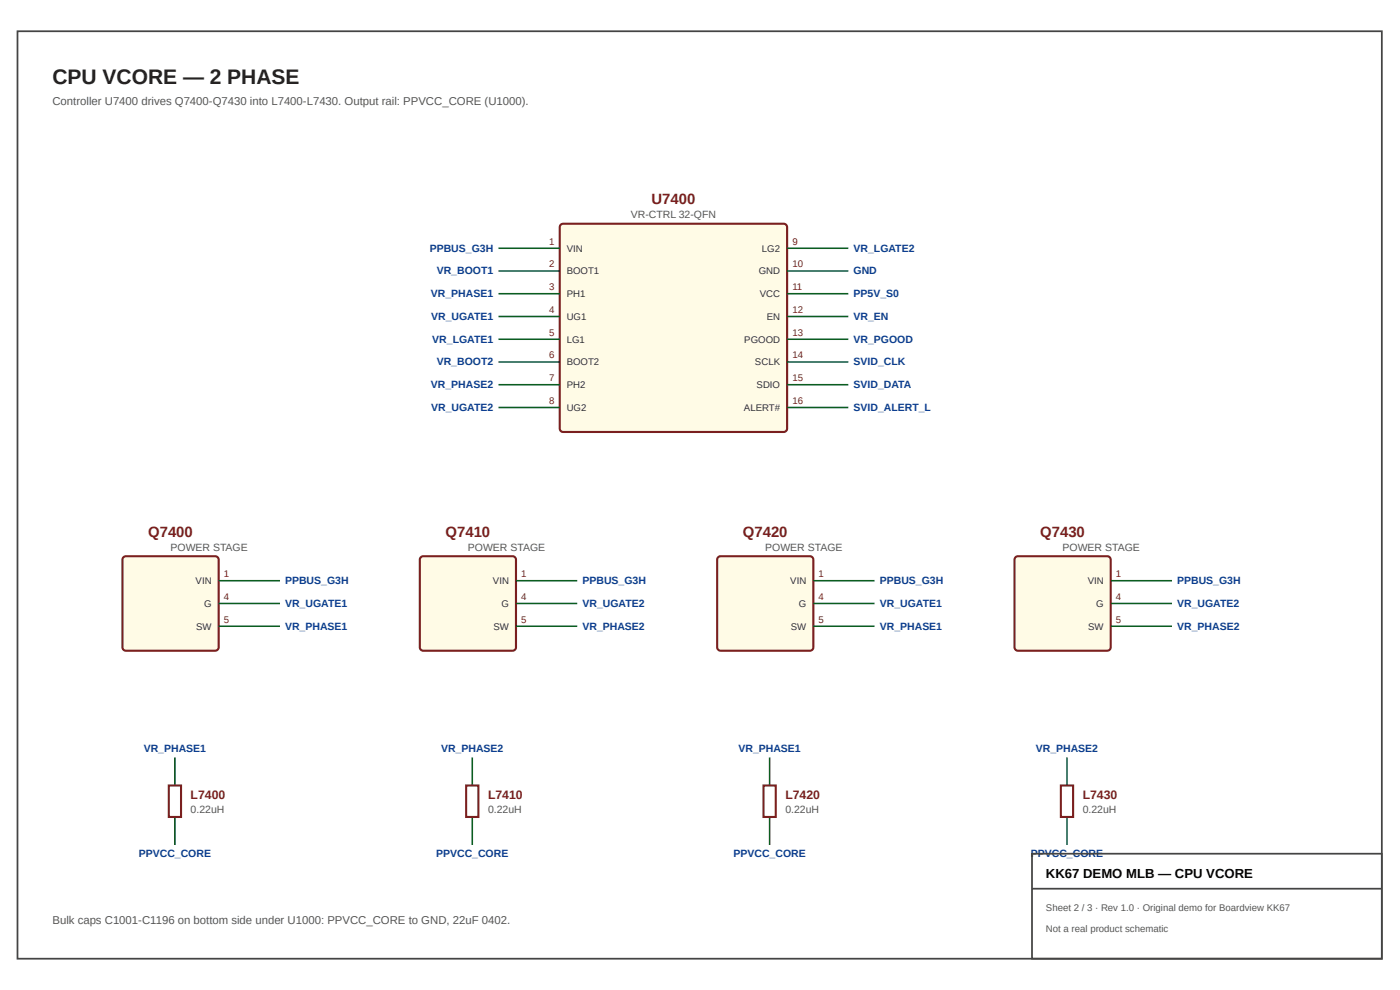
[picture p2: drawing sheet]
<svg xmlns="http://www.w3.org/2000/svg" width="420mm" height="297mm" viewBox="0 0 420 297" stroke-linecap="round" stroke-linejoin="round" font-family="sans-serif">
<defs><g id="words">
<text font-size="6.3" fill="#222" x="15.7" y="25.1">CPU VCORE — 2 PHASE</text>
<g font-size="4.5" fill="#7a1f1f">
<text x="195.5" y="61.3">U7400</text>
<text x="44.5" y="161.1">Q7400</text>
<text x="133.7" y="161.1">Q7410</text>
<text x="223" y="161.1">Q7420</text>
<text x="312.2" y="161.1">Q7430</text>
</g>
<text font-size="3.9" x="313.9" y="263.5">KK67 DEMO MLB — CPU VCORE</text>
<g font-size="3.7" fill="#7a1f1f">
<text x="57.2" y="239.8">L7400</text>
<text x="146.5" y="239.8">L7410</text>
<text x="235.7" y="239.8">L7420</text>
<text x="325" y="239.8">L7430</text>
</g>
<g font-size="3.4" fill="#555">
<text x="15.7" y="31.4">Controller U7400 drives Q7400-Q7430 into L7400-L7430. Output rail: PPVCC_CORE (U1000).</text>
<text x="15.7" y="277.1">Bulk caps C1001-C1196 on bottom side under U1000: PPVCC_CORE to GND, 22uF 0402.</text>
</g>
<g font-size="3.1" fill="#555">
<text x="189.3" y="65.5">VR-CTRL 32-QFN</text>
<text x="51.2" y="165.3">POWER STAGE</text>
<text x="140.4" y="165.3">POWER STAGE</text>
<text x="229.7" y="165.3">POWER STAGE</text>
<text x="318.9" y="165.3">POWER STAGE</text>
<text x="57.2" y="243.8">0.22uH</text>
<text x="146.5" y="243.8">0.22uH</text>
<text x="235.7" y="243.8">0.22uH</text>
<text x="325" y="243.8">0.22uH</text>
</g>
<g font-size="3.1" fill="#0b3d91">
<text x="129" y="75.5">PPBUS_G3H</text>
<text x="256.2" y="75.5">VR_LGATE2</text>
<text x="131.1" y="82.3">VR_BOOT1</text>
<text x="256.2" y="82.3">GND</text>
<text x="129.3" y="89.2">VR_PHASE1</text>
<text x="256.2" y="89.2">PP5V_S0</text>
<text x="129.4" y="96">VR_UGATE1</text>
<text x="256.2" y="96">VR_EN</text>
<text x="129.7" y="102.8">VR_LGATE1</text>
<text x="256.2" y="102.8">VR_PGOOD</text>
<text x="131.1" y="109.6">VR_BOOT2</text>
<text x="256.2" y="109.6">SVID_CLK</text>
<text x="129.3" y="116.5">VR_PHASE2</text>
<text x="256.2" y="116.5">SVID_DATA</text>
<text x="129.4" y="123.3">VR_UGATE2</text>
<text x="256.2" y="123.3">SVID_ALERT_L</text>
<text x="85.6" y="175.3">PPBUS_G3H</text>
<text x="174.8" y="175.3">PPBUS_G3H</text>
<text x="264.1" y="175.3">PPBUS_G3H</text>
<text x="353.3" y="175.3">PPBUS_G3H</text>
<text x="85.6" y="182.1">VR_UGATE1</text>
<text x="174.8" y="182.1">VR_UGATE2</text>
<text x="264.1" y="182.1">VR_UGATE1</text>
<text x="353.3" y="182.1">VR_UGATE2</text>
<text x="85.6" y="188.9">VR_PHASE1</text>
<text x="174.8" y="188.9">VR_PHASE2</text>
<text x="264.1" y="188.9">VR_PHASE1</text>
<text x="353.3" y="188.9">VR_PHASE2</text>
<text x="43.1" y="225.7">VR_PHASE1</text>
<text x="132.4" y="225.7">VR_PHASE2</text>
<text x="221.6" y="225.7">VR_PHASE1</text>
<text x="310.9" y="225.7">VR_PHASE2</text>
<text x="41.7" y="257.2">PPVCC_CORE</text>
<text x="130.9" y="257.2">PPVCC_CORE</text>
<text x="220.2" y="257.2">PPVCC_CORE</text>
<text x="309.4" y="257.2">PPVCC_CORE</text>
</g>
<g font-size="2.9" fill="#7a1f1f">
<text x="164.8" y="73.4">1</text>
<text x="237.8" y="73.4">9</text>
<text x="164.8" y="80.2">2</text>
<text x="237.8" y="80.2">10</text>
<text x="164.8" y="87.1">3</text>
<text x="237.8" y="87.1">11</text>
<text x="164.8" y="93.9">4</text>
<text x="237.8" y="93.9">12</text>
<text x="164.8" y="100.7">5</text>
<text x="237.8" y="100.7">13</text>
<text x="164.8" y="107.5">6</text>
<text x="237.8" y="107.5">14</text>
<text x="164.8" y="114.4">7</text>
<text x="237.8" y="114.4">15</text>
<text x="164.8" y="121.2">8</text>
<text x="237.8" y="121.2">16</text>
<text x="67.2" y="173.2">1</text>
<text x="156.4" y="173.2">1</text>
<text x="245.7" y="173.2">1</text>
<text x="334.9" y="173.2">1</text>
<text x="67.2" y="180">4</text>
<text x="156.4" y="180">4</text>
<text x="245.7" y="180">4</text>
<text x="334.9" y="180">4</text>
<text x="67.2" y="186.8">5</text>
<text x="156.4" y="186.8">5</text>
<text x="245.7" y="186.8">5</text>
<text x="334.9" y="186.8">5</text>
</g>
<g font-size="2.9" fill="#333">
<text x="170.1" y="75.5">VIN</text>
<text x="228.7" y="75.5">LG2</text>
<text x="170.1" y="82.3">BOOT1</text>
<text x="227.7" y="82.3">GND</text>
<text x="170.1" y="89.2">PH1</text>
<text x="228.1" y="89.2">VCC</text>
<text x="170.1" y="96">UG1</text>
<text x="230.1" y="96">EN</text>
<text x="170.1" y="102.8">LG1</text>
<text x="223.4" y="102.8">PGOOD</text>
<text x="170.1" y="109.6">BOOT2</text>
<text x="226.6" y="109.6">SCLK</text>
<text x="170.1" y="116.5">PH2</text>
<text x="227.1" y="116.5">SDIO</text>
<text x="170.1" y="123.3">UG2</text>
<text x="223.3" y="123.3">ALERT#</text>
<text x="58.7" y="175.3">VIN</text>
<text x="148" y="175.3">VIN</text>
<text x="237.2" y="175.3">VIN</text>
<text x="326.5" y="175.3">VIN</text>
<text x="61.3" y="182.1">G</text>
<text x="150.5" y="182.1">G</text>
<text x="239.8" y="182.1">G</text>
<text x="329" y="182.1">G</text>
<text x="58.9" y="188.9">SW</text>
<text x="148.1" y="188.9">SW</text>
<text x="237.4" y="188.9">SW</text>
<text x="326.6" y="188.9">SW</text>
</g>
<g font-size="2.9" fill="#555">
<text x="313.9" y="273.4">Sheet 2 / 3 · Rev 1.0 · Original demo for Boardview KK67</text>
<text x="313.9" y="279.7">Not a real product schematic</text>
</g>
</g></defs>
<path d="M5.2 9.4h409.5v278.2h-409.5z" fill="none" stroke="#444" stroke-width=".52"/>
<path d="M168.3 67.4l.7-.3h66.2a1.05 1.05 0 0 1 1 1.1v60.3a1.05 1.05 0 0 1-1 1.1h-66.2a1.05 1.05 0 0 1-1-1.1v-60.3z" fill="#fffbe6"/>
<path d="M168.3 67.4l.7-.3h66.2a1.05 1.05 0 0 1 1 1.1v60.3a1.05 1.05 0 0 1-1 1.1h-66.2a1.05 1.05 0 0 1-1-1.1v-60.3z" fill="none" stroke="#7a1f1f" stroke-width=".63" stroke-linecap="butt"/>
<g fill="none" stroke="#0b5d1e" stroke-width=".47">
<path d="M149.6 74.5h18.4M236.2 74.5h18.4M149.6 81.3h18.4M149.6 88.1h18.4M149.6 94.9h18.4M236.2 81.3h18.4M236.2 88.1h18.4M236.2 94.9h18.4M149.6 101.8h18.4M149.6 108.6h18.4M149.6 115.4h18.4M236.2 101.8h18.4"/>
<path d="M236.2 108.6h18.4M236.2 115.4h18.4M149.6 122.2h18.4M236.2 122.2h18.4"/>
</g>
<path d="M37.1 167.2l.7-.3h26.8a1.05 1.05 0 0 1 1 1v26.3a1.05 1.05 0 0 1-1 1h-26.8a1.05 1.05 0 0 1-1.1-1v-26.3z" fill="#fffbe6"/>
<path d="M37.1 167.2l.7-.3h26.8a1.05 1.05 0 0 1 1 1v26.3a1.05 1.05 0 0 1-1 1h-26.8a1.05 1.05 0 0 1-1.1-1v-26.3z" fill="none" stroke="#7a1f1f" stroke-width=".63" stroke-linecap="butt"/>
<path d="M65.6 174.2h18.4M65.6 181h18.4M65.6 187.9h18.4" fill="none" stroke="#0b5d1e" stroke-width=".47"/>
<path d="M126.3 167.2l.7-.3h26.8a1.05 1.05 0 0 1 1.1 1v26.3a1.05 1.05 0 0 1-1.1 1h-26.8a1.05 1.05 0 0 1-1-1v-26.3z" fill="#fffbe6"/>
<path d="M126.3 167.2l.7-.3h26.8a1.05 1.05 0 0 1 1.1 1v26.3a1.05 1.05 0 0 1-1.1 1h-26.8a1.05 1.05 0 0 1-1-1v-26.3z" fill="none" stroke="#7a1f1f" stroke-width=".63" stroke-linecap="butt"/>
<path d="M154.9 174.2h18.3M154.9 181h18.3M154.9 187.9h18.3" fill="none" stroke="#0b5d1e" stroke-width=".47"/>
<path d="M215.6 167.2l.7-.3h26.8a1.05 1.05 0 0 1 1 1v26.3a1.05 1.05 0 0 1-1 1h-26.8a1.05 1.05 0 0 1-1.1-1v-26.3z" fill="#fffbe6"/>
<path d="M215.6 167.2l.7-.3h26.8a1.05 1.05 0 0 1 1 1v26.3a1.05 1.05 0 0 1-1 1h-26.8a1.05 1.05 0 0 1-1.1-1v-26.3z" fill="none" stroke="#7a1f1f" stroke-width=".63" stroke-linecap="butt"/>
<path d="M244.1 174.2h18.4M244.1 181h18.4M244.1 187.9h18.4" fill="none" stroke="#0b5d1e" stroke-width=".47"/>
<path d="M304.8 167.2l.7-.3h26.8a1.05 1.05 0 0 1 1.1 1v26.3a1.05 1.05 0 0 1-1.1 1h-26.8a1.05 1.05 0 0 1-1-1v-26.3z" fill="#fffbe6"/>
<path d="M304.8 167.2l.7-.3h26.8a1.05 1.05 0 0 1 1.1 1v26.3a1.05 1.05 0 0 1-1.1 1h-26.8a1.05 1.05 0 0 1-1-1v-26.3zM50.7 235.6h3.6v9.5h-3.6zM139.9 235.6h3.7v9.5h-3.7zM229.2 235.6h3.6v9.5h-3.6zM318.4 235.6h3.7v9.5h-3.7z" fill="none" stroke="#7a1f1f" stroke-width=".63" stroke-linecap="butt"/>
<path d="M333.4 174.2h18.3M333.4 181h18.3M333.4 187.9h18.3M52.5 227.2v8.4M141.7 227.2v8.4M231 227.2v8.4M320.2 227.2v8.4M52.5 245.1v8.4M141.7 245.1v8.4M231 245.1v8.4M320.2 245.1v8.4" fill="none" stroke="#0b5d1e" stroke-width=".47"/>
<path d="M309.7 256.1h105v31.5h-105zM309.7 266.6h105" fill="none" stroke="#444" stroke-width=".52"/>
<use href="#words"/>
</svg>
